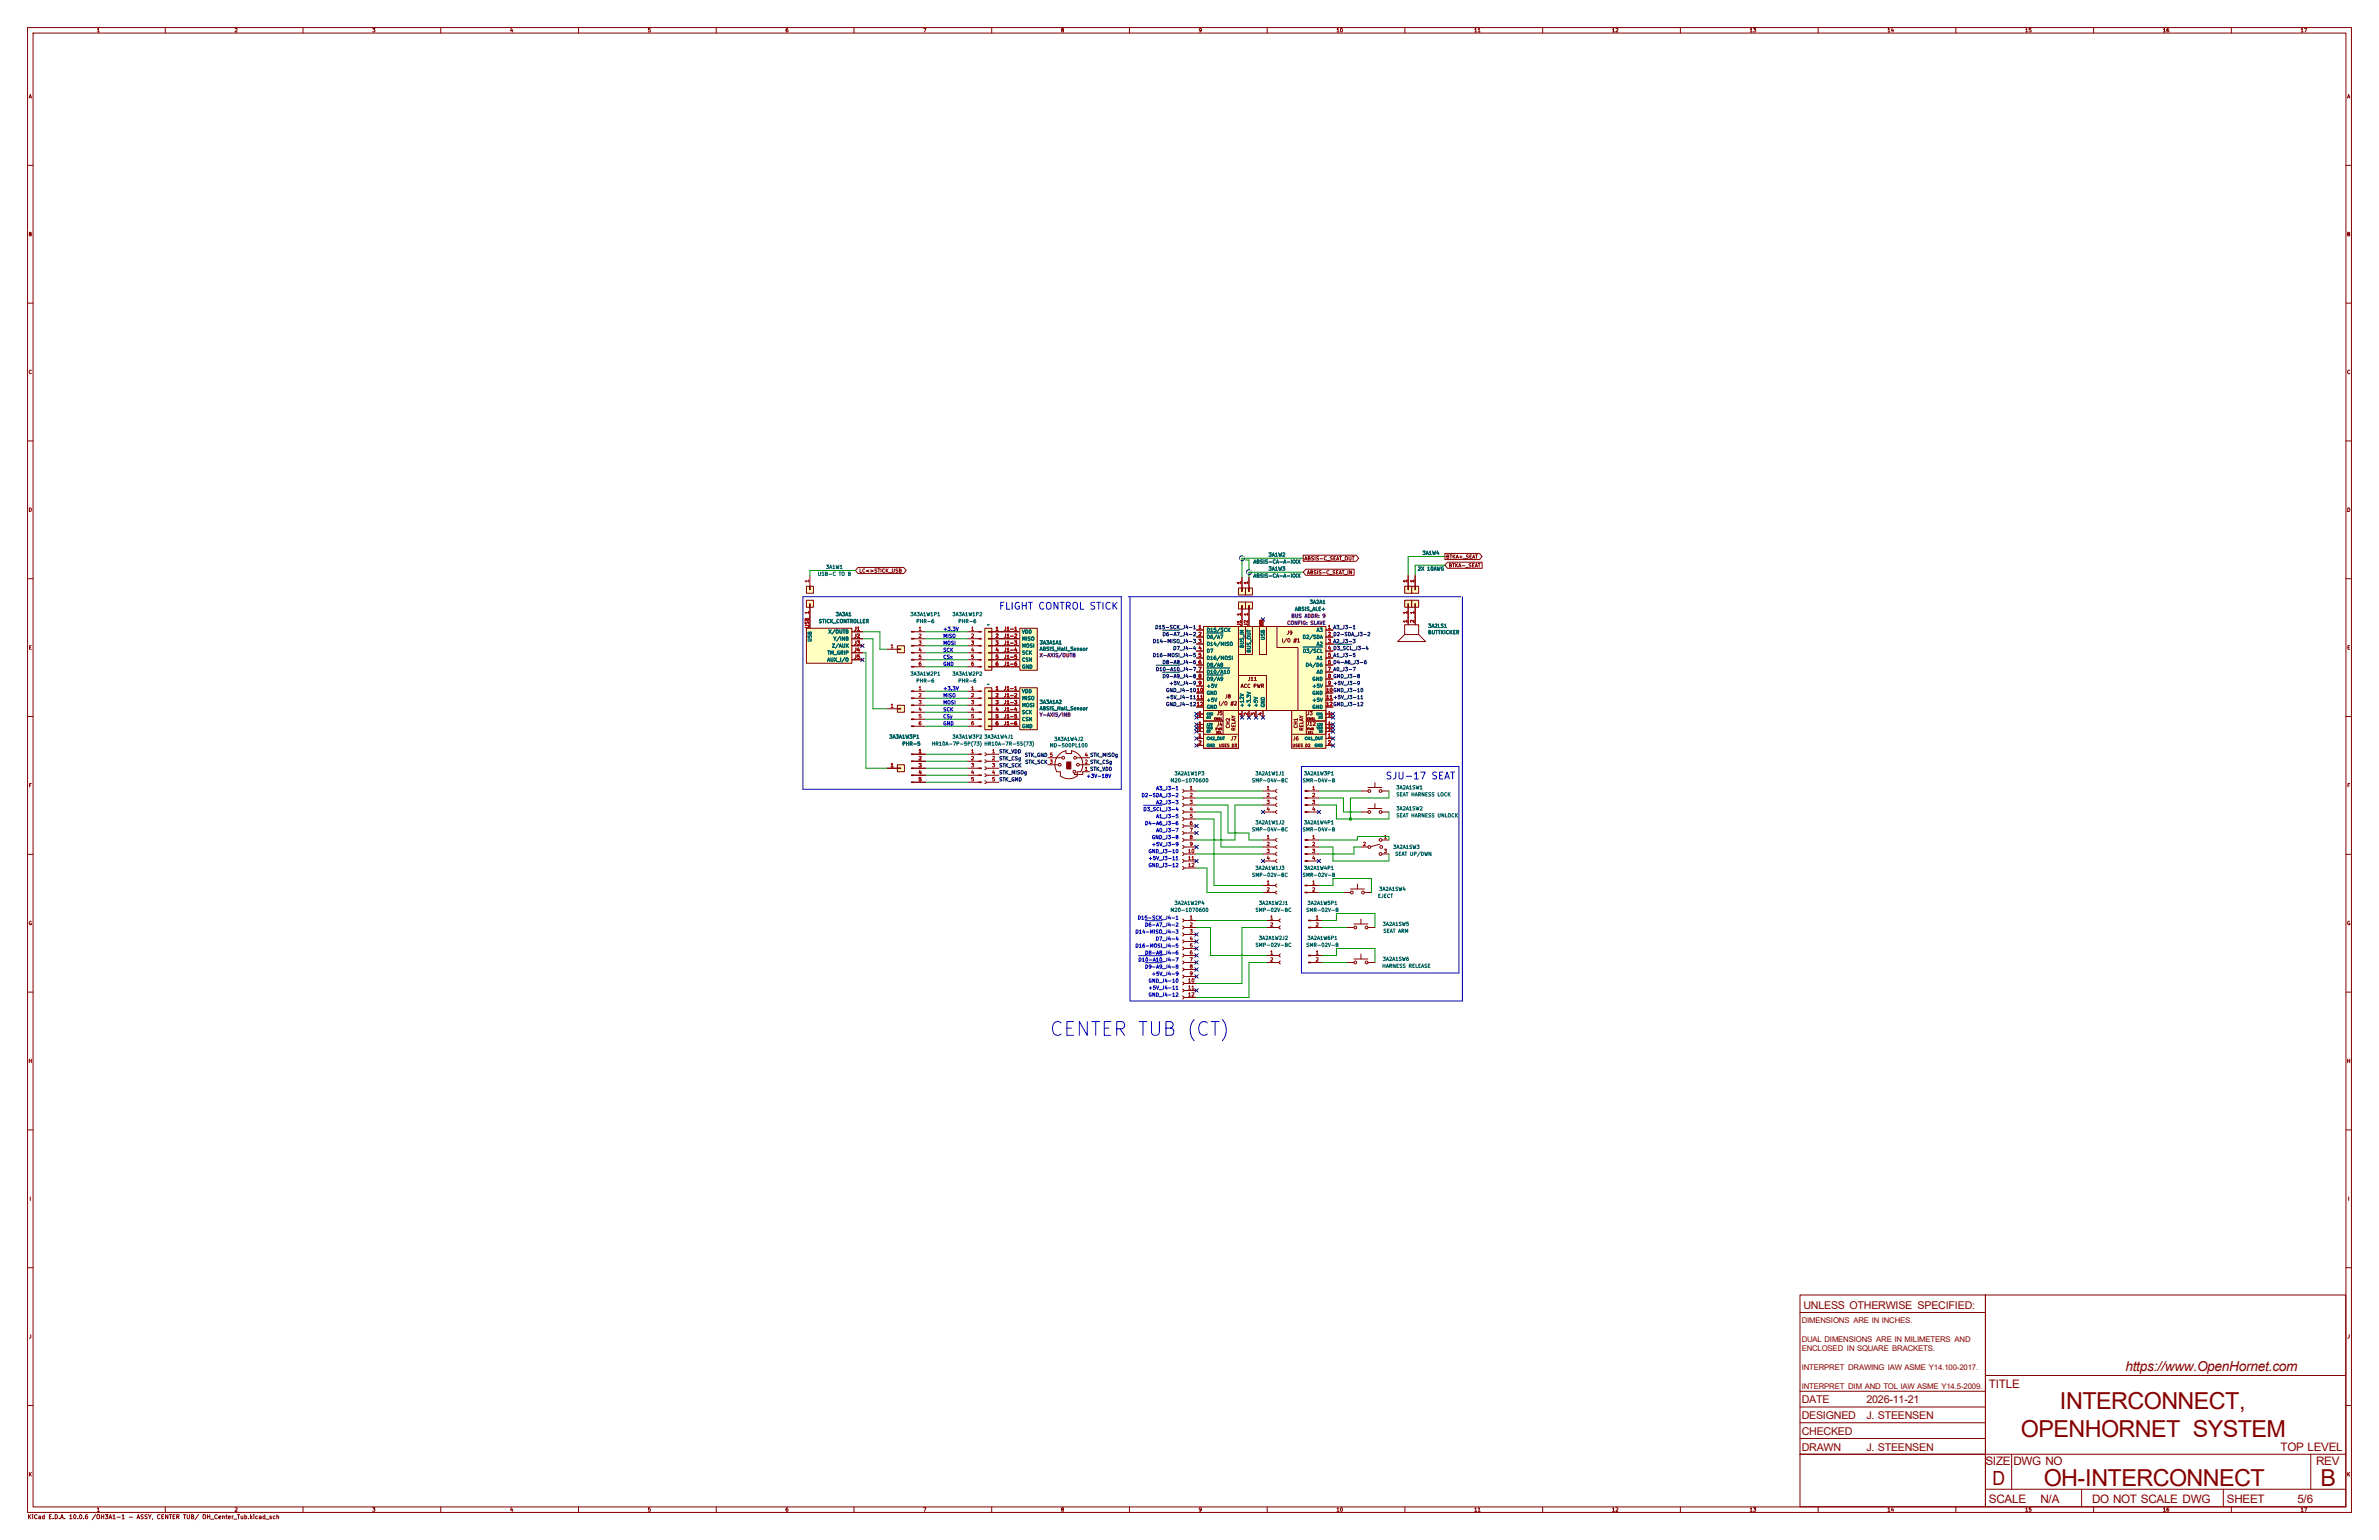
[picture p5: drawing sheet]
<svg xmlns="http://www.w3.org/2000/svg" width="864mm" height="559mm" viewBox="0 0 864 559" stroke-linecap="round" stroke-linejoin="round" font-family="sans-serif">
<defs><g id="words">
<g font-size="8.5" fill="#840000">
<text x="747.7" y="511.3">INTERCONNECT,</text>
<text x="733.6" y="521.5">OPENHORNET SYSTEM</text>
<text x="741.9" y="539.3">OH-INTERCONNECT</text>
<text x="842.3" y="539.3">B</text>
</g>
<text font-size="7.1" fill="#840000" x="723.2" y="539">D</text>
<text font-size="5" fill="#0000c2" x="380.6" y="377.2">CENTER TUB (CT)</text>
<text font-size="5" fill="#840000" x="771.5" y="497.5">https://www.OpenHornet.com</text>
<g font-size="4.2" fill="#840000">
<text x="722" y="503.6">TITLE</text>
<text x="827.8" y="526.5">TOP LEVEL</text>
<text x="720.7" y="531.6">SIZE</text>
<text x="730.9" y="531.6">DWG NO</text>
<text x="840.7" y="531.6">REV</text>
<text x="722" y="545.5">SCALE</text>
<text x="740.7" y="545.5">N/A</text>
<text x="759.5" y="545.5">DO NOT SCALE DWG</text>
<text x="808.4" y="545.5">SHEET</text>
<text x="834" y="545.5">5/6</text>
</g>
<g font-size="3.9" fill="#840000">
<text x="654.7" y="474.9">UNLESS OTHERWISE SPECIFIED:</text>
<text x="654" y="509.2">DATE</text>
<text x="677.5" y="509.2">2026-11-21</text>
<text x="654" y="515">DESIGNED</text>
<text x="677.5" y="515">J. STEENSEN</text>
<text x="654" y="520.7">CHECKED</text>
<text x="654" y="526.4">DRAWN</text>
<text x="677.5" y="526.4">J. STEENSEN</text>
</g>
<g font-size="2.8" fill="#840000">
<text x="654" y="480">DIMENSIONS ARE IN INCHES.</text>
<text x="654" y="486.8">DUAL DIMENSIONS ARE IN MILIMETERS AND</text>
<text x="654" y="490.2">ENCLOSED IN SQUARE BRACKETS.</text>
<text x="654" y="497">INTERPRET DRAWING IAW ASME Y14.100-2017.</text>
<text x="654" y="503.9">INTERPRET DIM AND TOL IAW ASME Y14.5-2009.</text>
</g>
<g font-size="2.5" fill="#0000c2">
<text x="362.4" y="221.8">FLIGHT CONTROL STICK</text>
<text x="502.8" y="283.4">SJU-17 SEAT</text>
</g>
<text font-size="1.5" fill="#840000" x="9.9" y="551.6">KiCad E.D.A. 10.0.6 /OH3A1-1 - ASSY, CENTER TUB/ OH_Center_Tub.kicad_sch</text>
<g font-size="1.3" fill="#840000">
<text x="35" y="12">1</text>
<text x="85" y="12">2</text>
<text x="135" y="12">3</text>
<text x="185" y="12">4</text>
<text x="235" y="12">5</text>
<text x="285" y="12">6</text>
<text x="335" y="12">7</text>
<text x="385" y="12">8</text>
<text x="435" y="12">9</text>
<text x="485" y="12">10</text>
<text x="535" y="12">11</text>
<text x="585" y="12">12</text>
<text x="635" y="12">13</text>
<text x="685" y="12">14</text>
<text x="735" y="12">15</text>
<text x="785" y="12">16</text>
<text x="835" y="12">17</text>
<text x="10.3" y="36">A</text>
<text x="851.9" y="36">A</text>
<text x="10.2" y="86">B</text>
<text x="851.8" y="86">B</text>
<text x="10.2" y="136">C</text>
<text x="851.8" y="136">C</text>
<text x="10.2" y="186">D</text>
<text x="851.8" y="186">D</text>
<text x="473.4" y="203.6">ABSIS-C_SEAT_OUT</text>
<text x="524.8" y="203">BTKA+_SEAT</text>
<text x="311.8" y="208.1">LC&lt;&gt;STICK_USB</text>
<text x="474.3" y="208.7">ABSIS-C_SEAT_IN</text>
<text x="525.8" y="206.2">BTKA-_SEAT</text>
<text x="465.1" y="233.4">I/O #1</text>
<text x="466.9" y="230.6">J9</text>
<text x="10.3" y="236">E</text>
<text x="851.9" y="236">E</text>
<text x="450.2" y="249.9">ACC PWR</text>
<text x="452.8" y="247.3">J11</text>
<text x="442.3" y="256.2">I/O #2</text>
<text x="444.6" y="253.7">J8</text>
<text x="441.5" y="259.8">J5</text>
<text x="441.5" y="263.9">J4</text>
<text x="474.2" y="263.6">J12</text>
<text x="474.3" y="259.8">J3</text>
<text x="446.6" y="268.9">J7</text>
<text x="446.7" y="264.4" transform="rotate(-90 446.7 264.4)">CH2</text>
<text x="448.8" y="265.3" transform="rotate(-90 448.8 265.3)">RELAY</text>
<text x="469.2" y="268.9">J6</text>
<text x="471.4" y="264.4" transform="rotate(-90 471.4 264.4)">CH1</text>
<text x="473.4" y="265.3" transform="rotate(-90 473.4 265.3)">RELAY</text>
<text x="10.3" y="286">F</text>
<text x="851.9" y="286">F</text>
<text x="10.2" y="336">G</text>
<text x="851.8" y="336">G</text>
<text x="10.2" y="386">H</text>
<text x="851.8" y="386">H</text>
<text x="10.6" y="436">I</text>
<text x="852.2" y="436">I</text>
<text x="10.4" y="486">J</text>
<text x="852" y="486">J</text>
<text x="10.2" y="536">K</text>
<text x="851.8" y="536">K</text>
<text x="35" y="548.8">1</text>
<text x="85" y="548.8">2</text>
<text x="135" y="548.8">3</text>
<text x="185" y="548.8">4</text>
<text x="235" y="548.8">5</text>
<text x="285" y="548.8">6</text>
<text x="335" y="548.8">7</text>
<text x="385" y="548.8">8</text>
<text x="435" y="548.8">9</text>
<text x="485" y="548.8">10</text>
<text x="535" y="548.8">11</text>
<text x="585" y="548.8">12</text>
<text x="635" y="548.8">13</text>
<text x="685" y="548.8">14</text>
<text x="735" y="548.8">15</text>
<text x="785" y="548.8">16</text>
<text x="835" y="548.8">17</text>
</g>
<g font-size="1.3" fill="#006464">
<text x="460.3" y="202.3">3A1W2</text>
<text x="516.2" y="201.6">3A1W4</text>
<text x="296.7" y="209.2">USB-C TO B</text>
<text x="299.7" y="206.7">3A1W1</text>
<text x="454.8" y="209.9">ABSIS-CA-A-XXX</text>
<text x="454.8" y="204.8">ABSIS-CA-A-XXX</text>
<text x="460.3" y="207.3">3A1W3</text>
<text x="514.5" y="207.3">2X 10AWG</text>
<text x="469.9" y="221.9">ABSIS_ALE+</text>
<text x="475.3" y="219.4">3A2A1</text>
<text x="297.1" y="226.4">STICK_CONTROLLER</text>
<text x="303.2" y="223.8">3A3A1</text>
<text x="330.3" y="223.8">3A3A1W1P1</text>
<text x="332.5" y="226.4">PHR-6</text>
<text x="345.6" y="223.8">3A3A1W1P2</text>
<text x="347.7" y="226.4">PHR-6</text>
<text x="358.2" y="227.7">~</text>
<text x="295" y="233" transform="rotate(-90 295 233)">USB</text>
<text x="300.6" y="230.2">X/OUTB</text>
<text x="302.4" y="232.7">Y/INB</text>
<text x="370.8" y="232.7">MISO</text>
<text x="370.8" y="230.2">VDD</text>
<text x="437.9" y="229.6">D15/SCK</text>
<text x="437.9" y="232.1">D6/A7</text>
<text x="459.4" y="232.4" transform="rotate(-90 459.4 232.4)">USB</text>
<text x="472.7" y="232.1">D2/SDA</text>
<text x="477.8" y="229.6">A3</text>
<text x="518.3" y="228.1">3A2LS1</text>
<text x="518.3" y="230.4">BUTTKICKER</text>
<text x="300.2" y="237.8">TM_GRIP</text>
<text x="301.8" y="235.3">Z/AUX</text>
<text x="370.8" y="235.3">MOSI</text>
<text x="370.8" y="237.8">SCK</text>
<text x="377.3" y="234.1">3A3A1A1</text>
<text x="377.3" y="236.4">ABSIS_Hall_Sensor</text>
<text x="437.9" y="234.6">D14/MISO</text>
<text x="437.9" y="237.2">D7</text>
<text x="437.9" y="239.7">D16/MOSI</text>
<text x="451.8" y="235.3" transform="rotate(-90 451.8 235.3)">BUS_IN</text>
<text x="454.4" y="237" transform="rotate(-90 454.4 237)">BUS_OUT</text>
<text x="472.8" y="237.2">D3/SCL</text>
<text x="477.8" y="234.6">A2</text>
<text x="477.8" y="239.7">A1</text>
<text x="300.1" y="240.4">AUX_I/O</text>
<text x="330.3" y="245.4">3A3A1W2P1</text>
<text x="345.6" y="245.4">3A3A1W2P2</text>
<text x="370.8" y="240.4">CSN</text>
<text x="370.8" y="242.9">GND</text>
<text x="437.9" y="242.3">D8/A8</text>
<text x="437.9" y="244.8">D10/A10</text>
<text x="473.8" y="242.3">D4/D6</text>
<text x="477.8" y="244.8">A0</text>
<text x="332.5" y="248">PHR-6</text>
<text x="347.7" y="248">PHR-6</text>
<text x="358.2" y="249.2">~</text>
<text x="370.8" y="251.8">VDD</text>
<text x="437.9" y="247.3">D9/A9</text>
<text x="437.9" y="249.9">+5V</text>
<text x="476.2" y="247.3">GND</text>
<text x="476.2" y="249.9">+5V</text>
<text x="370.8" y="254.3">MISO</text>
<text x="370.8" y="256.9">MOSI</text>
<text x="377.3" y="255.7">3A3A1A2</text>
<text x="437.9" y="252.4">GND</text>
<text x="437.9" y="255">+5V</text>
<text x="437.9" y="257.5">GND</text>
<text x="451.8" y="256.8" transform="rotate(-90 451.8 256.8)">+12V</text>
<text x="454.4" y="256.8" transform="rotate(-90 454.4 256.8)">+3.3V</text>
<text x="456.9" y="256.8" transform="rotate(-90 456.9 256.8)">+5V</text>
<text x="459.4" y="256.8" transform="rotate(-90 459.4 256.8)">GND</text>
<text x="476.2" y="252.4">GND</text>
<text x="476.2" y="255">+5V</text>
<text x="476.2" y="257.5">GND</text>
<text x="370.8" y="259.4">SCK</text>
<text x="370.8" y="261.9">CSN</text>
<text x="377.3" y="258">ABSIS_Hall_Sensor</text>
<text x="322.7" y="268.3">3A3A1W3P1</text>
<text x="345.6" y="268.3">3A3A1W3P2</text>
<text x="357.1" y="268.3">3A3A1W4J1</text>
<text x="370.8" y="264.5">GND</text>
<text x="382.5" y="269.1">3A3A1W4J2</text>
<text x="327.4" y="270.8">PHR-5</text>
<text x="338.1" y="270.8">HR10A-7P-5P(73) HR10A-7R-5S(73)</text>
<text x="380.9" y="271.4">MD-500PL100</text>
<text x="426.2" y="281.6">3A2A1W1P3</text>
<text x="455.6" y="281.6">3A2A1W1J1</text>
<text x="473.2" y="281.6">3A2A1W3P1</text>
<text x="424.7" y="284.2">M20-1070600</text>
<text x="454.3" y="284.2">SMP-04V-BC</text>
<text x="472.7" y="284.2">SMR-04V-B</text>
<text x="506.7" y="286.7">3A2A1SW1</text>
<text x="506.7" y="289.3">SEAT HARNESS LOCK</text>
<text x="455.6" y="299.4">3A2A1W1J2</text>
<text x="473.2" y="299.4">3A2A1W4P1</text>
<text x="506.7" y="294.3">3A2A1SW2</text>
<text x="506.7" y="296.9">SEAT HARNESS UNLOCK</text>
<text x="454.3" y="302">SMP-04V-BC</text>
<text x="472.7" y="302">SMR-04V-B</text>
<text x="505.6" y="308.3">3A2A1SW3</text>
<text x="506.3" y="310.8">SEAT UP/DWN</text>
<text x="455.6" y="315.9">3A2A1W1J3</text>
<text x="473.2" y="315.9">3A2A1W4P1</text>
<text x="454.3" y="318.5">SMP-02V-BC</text>
<text x="472.7" y="318.5">SMR-02V-B</text>
<text x="500.5" y="323.5">3A2A1SW4</text>
<text x="426.2" y="328.6">3A2A1W2P4</text>
<text x="456.8" y="328.6">3A2A1W2J1</text>
<text x="474.5" y="328.6">3A2A1W5P1</text>
<text x="500" y="326.1">EJECT</text>
<text x="424.7" y="331.2">M20-1070600</text>
<text x="455.6" y="331.2">SMP-02V-BC</text>
<text x="474" y="331.2">SMR-02V-B</text>
<text x="456.8" y="341.3">3A2A1W2J2</text>
<text x="474.5" y="341.3">3A2A1W6P1</text>
<text x="501.8" y="336.2">3A2A1SW5</text>
<text x="502" y="338.8">SEAT ARM</text>
<text x="455.6" y="343.9">SMP-02V-BC</text>
<text x="474" y="343.9">SMR-02V-B</text>
<text x="501.6" y="351.5">HARNESS RELEASE</text>
<text x="501.8" y="348.9">3A2A1SW6</text>
</g>
<g font-size="1.3" fill="#a90000">
<text x="293.9" y="211.6" transform="rotate(-90 293.9 211.6)">1</text>
<text x="450.8" y="212.2" transform="rotate(-90 450.8 212.2)">1</text>
<text x="453.3" y="212.2" transform="rotate(-90 453.3 212.2)">1</text>
<text x="511.1" y="211.6" transform="rotate(-90 511.1 211.6)">1</text>
<text x="513.6" y="211.6" transform="rotate(-90 513.6 211.6)">1</text>
<text x="293.9" y="223" transform="rotate(-90 293.9 223)">1</text>
<text x="450.8" y="227.3" transform="rotate(-90 450.8 227.3)">J1</text>
<text x="450.8" y="223.6" transform="rotate(-90 450.8 223.6)">1</text>
<text x="453.3" y="227.3" transform="rotate(-90 453.3 227.3)">J2</text>
<text x="453.3" y="223.6" transform="rotate(-90 453.3 223.6)">1</text>
<text x="511.1" y="226.2" transform="rotate(-90 511.1 226.2)">1</text>
<text x="511.1" y="223" transform="rotate(-90 511.1 223)">1</text>
<text x="513.6" y="226.2" transform="rotate(-90 513.6 226.2)">2</text>
<text x="513.6" y="223" transform="rotate(-90 513.6 223)">1</text>
<text x="293.9" y="228.1" transform="rotate(-90 293.9 228.1)">USB</text>
<text x="309.9" y="229.2">J1</text>
<text x="309.9" y="231.7">J2</text>
<text x="333.3" y="229.2">1</text>
<text x="333.3" y="231.7">2</text>
<text x="352.3" y="229.2">1</text>
<text x="352.3" y="231.7">2</text>
<text x="361.2" y="229.2">1</text>
<text x="361.2" y="231.7">2</text>
<text x="364.2" y="231.7">J1-2</text>
<text x="364.2" y="229.2">J1-1</text>
<text x="434.9" y="228.5">1</text>
<text x="434.9" y="231.1">2</text>
<text x="434.9" y="233.6">3</text>
<text x="481.9" y="228.5">1 A3_J3-1</text>
<text x="481.9" y="231.1">2 D2-SDA_J3-2</text>
<text x="481.9" y="233.6">3 A2_J3-3</text>
<text x="481.9" y="228.5">1</text>
<text x="481.9" y="231.1">2</text>
<text x="481.9" y="233.6">3</text>
<text x="309.9" y="234.2">J3</text>
<text x="309.9" y="236.8">J4</text>
<text x="309.9" y="239.3">J5</text>
<text x="323.1" y="235.5">1</text>
<text x="333.3" y="234.2">3</text>
<text x="333.3" y="236.8">4</text>
<text x="333.3" y="239.3">5</text>
<text x="352.3" y="234.2">3</text>
<text x="352.3" y="236.8">4</text>
<text x="352.3" y="239.3">5</text>
<text x="361.2" y="234.2">3</text>
<text x="361.2" y="236.8">4</text>
<text x="361.2" y="239.3">5</text>
<text x="364.2" y="234.2">J1-3</text>
<text x="364.2" y="236.8">J1-4</text>
<text x="364.2" y="239.3">J1-5</text>
<text x="434.9" y="236.1">4</text>
<text x="434.9" y="238.7">5</text>
<text x="481.9" y="236.1">4 D3_SCL_J3-4</text>
<text x="481.9" y="238.7">5 A1_J3-5</text>
<text x="481.9" y="236.1">4</text>
<text x="481.9" y="238.7">5</text>
<text x="333.3" y="241.9">6</text>
<text x="352.3" y="241.9">6</text>
<text x="361.2" y="241.9">6</text>
<text x="364.2" y="241.9">J1-6</text>
<text x="434.9" y="241.2">6</text>
<text x="434.9" y="243.8">7</text>
<text x="481.9" y="241.2">6 D4-A6_J3-6</text>
<text x="481.9" y="243.8">7 A0_J3-7</text>
<text x="481.9" y="241.2">6</text>
<text x="481.9" y="243.8">7</text>
<text x="333.3" y="250.7">1</text>
<text x="352.3" y="250.7">1</text>
<text x="361.2" y="250.7">1</text>
<text x="364.2" y="250.7">J1-1</text>
<text x="434.3" y="251.4">10</text>
<text x="434.9" y="246.3">8</text>
<text x="434.9" y="248.8">9</text>
<text x="481.3" y="251.4">10GND_J3-10</text>
<text x="481.3" y="251.4">10</text>
<text x="481.9" y="246.3">8 GND_J3-8</text>
<text x="481.9" y="248.8">9 +5V_J3-9</text>
<text x="481.9" y="246.3">8</text>
<text x="481.9" y="248.8">9</text>
<text x="323.1" y="257.1">1</text>
<text x="333.3" y="253.3">2</text>
<text x="333.3" y="255.8">3</text>
<text x="352.3" y="253.3">2</text>
<text x="352.3" y="255.8">3</text>
<text x="361.2" y="253.3">2</text>
<text x="361.2" y="255.8">3</text>
<text x="364.2" y="253.3">J1-2</text>
<text x="364.2" y="255.8">J1-3</text>
<text x="434.3" y="253.9">11</text>
<text x="434.3" y="256.5">12</text>
<text x="481.3" y="253.9">11+5V_J3-11</text>
<text x="481.3" y="256.5">12GND_J3-12</text>
<text x="481.3" y="253.9">11</text>
<text x="481.3" y="256.5">12</text>
<text x="333.3" y="258.4">4</text>
<text x="333.3" y="260.9">5</text>
<text x="333.3" y="263.4">6</text>
<text x="352.3" y="258.4">4</text>
<text x="352.3" y="260.9">5</text>
<text x="352.3" y="263.4">6</text>
<text x="361.2" y="258.4">4</text>
<text x="361.2" y="260.9">5</text>
<text x="361.2" y="263.4">6</text>
<text x="364.2" y="258.4">J1-4</text>
<text x="364.2" y="260.9">J1-5</text>
<text x="364.2" y="263.4">J1-6</text>
<text x="453.3" y="259.8" transform="rotate(-90 453.3 259.8)">2</text>
<text x="455.8" y="259.8" transform="rotate(-90 455.8 259.8)">3</text>
<text x="458.4" y="259.8" transform="rotate(-90 458.4 259.8)">4</text>
<text x="434.9" y="267.9">1</text>
<text x="481.9" y="267.9">1</text>
<text x="333.3" y="273.6">1</text>
<text x="352.3" y="273.6">1</text>
<text x="359.9" y="273.6">1</text>
<text x="393.6" y="274.9">4 STK_MISOg</text>
<text x="434.9" y="270.4">2</text>
<text x="481.9" y="270.4">2</text>
<text x="323.1" y="278.7">1</text>
<text x="333.3" y="276.1">2</text>
<text x="333.3" y="278.7">3</text>
<text x="333.3" y="281.2">4</text>
<text x="352.3" y="276.1">2</text>
<text x="352.3" y="278.7">3</text>
<text x="352.3" y="281.2">4</text>
<text x="359.9" y="276.1">2</text>
<text x="359.9" y="278.7">3</text>
<text x="359.9" y="281.2">4</text>
<text x="393.6" y="280">1 STK_VDD</text>
<text x="393.6" y="277.4">2 STK_CSg</text>
<text x="333.3" y="283.8">5</text>
<text x="352.3" y="283.8">5</text>
<text x="359.9" y="283.8">5</text>
<text x="431.7" y="286.9">1</text>
<text x="459.6" y="286.9">1</text>
<text x="476.2" y="286.9">1</text>
<text x="431.7" y="289.5">2</text>
<text x="431.7" y="292">3</text>
<text x="459.6" y="289.5">2</text>
<text x="459.6" y="292">3</text>
<text x="476.2" y="289.5">2</text>
<text x="476.2" y="292">3</text>
<text x="431.7" y="294.6">4</text>
<text x="431.7" y="297.1">5</text>
<text x="431.7" y="299.6">6</text>
<text x="459.6" y="294.6">4</text>
<text x="476.2" y="294.6">4</text>
<text x="431.7" y="302.2">7</text>
<text x="431.7" y="304.7">8</text>
<text x="459.6" y="304.7">1</text>
<text x="476.2" y="304.7">1</text>
<text x="502.2" y="304.7">1</text>
<text x="431.1" y="309.8">10</text>
<text x="431.7" y="307.3">9</text>
<text x="459.6" y="307.3">2</text>
<text x="459.6" y="309.8">3</text>
<text x="476.2" y="307.3">2</text>
<text x="476.2" y="309.8">3</text>
<text x="494.6" y="307.3">2</text>
<text x="502.2" y="309.8">3</text>
<text x="431.1" y="312.3">11</text>
<text x="431.1" y="314.9">12</text>
<text x="459.6" y="312.3">4</text>
<text x="476.2" y="312.3">4</text>
<text x="459.6" y="321.2">1</text>
<text x="459.6" y="323.8">2</text>
<text x="476.2" y="321.2">1</text>
<text x="476.2" y="323.8">2</text>
<text x="431.7" y="333.9">1</text>
<text x="460.9" y="333.9">1</text>
<text x="477.4" y="333.9">1</text>
<text x="431.7" y="336.5">2</text>
<text x="431.7" y="339">3</text>
<text x="431.7" y="341.5">4</text>
<text x="460.9" y="336.5">2</text>
<text x="477.4" y="336.5">2</text>
<text x="431.7" y="344.1">5</text>
<text x="431.7" y="346.6">6</text>
<text x="460.9" y="346.6">1</text>
<text x="477.4" y="346.6">1</text>
<text x="431.7" y="349.2">7</text>
<text x="431.7" y="351.7">8</text>
<text x="460.9" y="349.2">2</text>
<text x="477.4" y="349.2">2</text>
<text x="431.1" y="356.8">10</text>
<text x="431.1" y="359.3">11</text>
<text x="431.7" y="354.2">9</text>
<text x="431.1" y="361.9">12</text>
</g>
<g font-size="1.3" fill="#840084">
<text x="467.1" y="227">CONFIG: SLAVE</text>
<text x="468.6" y="224.5">BUS ADDR: 9</text>
<text x="377.3" y="238.7">X-AXIS/OUTB</text>
<text x="377.3" y="260.3">Y-AXIS/INB</text>
</g>
<g font-size="1.3" fill="#0000c2">
<text x="342.2" y="229.2">+3.3V</text>
<text x="342.2" y="231.7">MISO</text>
<text x="342.2" y="239.4">CSx</text>
<text x="342.2" y="236.8">SCK</text>
<text x="342.2" y="234.3">MOSI</text>
<text x="342.2" y="241.9">GND</text>
<text x="342.2" y="250.8">+3.3V</text>
<text x="342.2" y="253.3">MISO</text>
<text x="342.2" y="255.9">MOSI</text>
<text x="342.2" y="258.4">SCK</text>
<text x="342.2" y="261">CSy</text>
<text x="342.2" y="263.5">GND</text>
<text x="394.3" y="282.5">+3V-18V</text>
<text x="419.5" y="287">A3_J3-1</text>
<text x="414.2" y="289.5">D2-SDA_J3-2</text>
<text x="419.5" y="292.1">A2_J3-3</text>
<text x="414.9" y="294.6">D3_SCL_J3-4</text>
<text x="415.5" y="299.7">D4-A6_J3-6</text>
<text x="419.5" y="297.2">A1_J3-5</text>
<text x="418" y="304.8">GND_J3-8</text>
<text x="419.5" y="302.2">A0_J3-7</text>
<text x="416.8" y="309.9">GND_J3-10</text>
<text x="418" y="307.3">+5V_J3-9</text>
<text x="416.8" y="312.4">+5V_J3-11</text>
<text x="416.8" y="314.9">GND_J3-12</text>
<text x="412.8" y="334">D15-SCK_J4-1</text>
<text x="412" y="339.1">D14-MISO_J4-3</text>
<text x="415.5" y="336.5">D6-A7_J4-2</text>
<text x="419.4" y="341.6">D7_J4-4</text>
<text x="412" y="344.1">D16-MOSI_J4-5</text>
<text x="415.5" y="346.7">D8-A8_J4-6</text>
<text x="413.1" y="349.2">D10-A10_J4-7</text>
<text x="415.5" y="351.8">D9-A9_J4-8</text>
<text x="416.8" y="359.4">+5V_J4-11</text>
<text x="416.8" y="356.8">GND_J4-10</text>
<text x="418" y="354.3">+5V_J4-9</text>
<text x="416.8" y="361.9">GND_J4-12</text>
</g>
<g font-size="1.3" fill="#0f0f0f">
<text x="418.3" y="233.6">D14-MISO_J4-3</text>
<text x="419.2" y="228.6">D15-SCK_J4-1</text>
<text x="421.8" y="231.1">D6-A7_J4-2</text>
<text x="418.3" y="238.7">D16-MOSI_J4-5</text>
<text x="425.7" y="236.2">D7_J4-4</text>
<text x="419.4" y="243.8">D10-A10_J4-7</text>
<text x="421.8" y="241.3">D8-A8_J4-6</text>
<text x="421.8" y="246.3">D9-A9_J4-8</text>
<text x="423.1" y="251.4">GND_J4-1010</text>
<text x="424.3" y="248.9">+5V_J4-9</text>
<text x="423.1" y="256.5">GND_J4-1212</text>
<text x="423.1" y="254">+5V_J4-1111</text>
<text x="362.6" y="273.6">STK_VDD</text>
<text x="371.9" y="274.9">STK_GND 5</text>
<text x="362.6" y="278.7">STK_SCK</text>
<text x="362.6" y="276.2">STK_CSg</text>
<text x="362.6" y="281.3">STK_MISOg</text>
<text x="372" y="277.5">STK_SCK 3</text>
<text x="362.6" y="283.8">STK_GND</text>
</g>
<g font-size="1" fill="#006464">
<text x="437.9" y="268.7">CH2_OUT</text>
<text x="473.5" y="268.7">CH1_OUT</text>
<text x="437.9" y="271.3">GND</text>
<text x="477.1" y="271.3">GND</text>
</g>
<g font-size="1" fill="#840000">
<text x="442.4" y="271.3">USES D3</text>
<text x="469.1" y="271.3">USES D2</text>
</g>
<text font-size=".8" fill="#a90000" x="458.3" y="227.3" transform="rotate(-90 458.3 227.3)">USB</text>
<g font-size=".8" fill="#006464">
<text x="437.9" y="259.7">CH2</text>
<text x="437.9" y="263.5">12V</text>
<text x="437.9" y="261">D3</text>
<text x="477.7" y="259.7">CH1</text>
<text x="477.9" y="263.5">12V</text>
<text x="478.6" y="261">D2</text>
<text x="437.9" y="264.8">VDD</text>
<text x="437.9" y="266">5V</text>
<text x="477.8" y="264.8">VDD</text>
<text x="478.7" y="266">5V</text>
</g>
<g font-size=".8" fill="#840000">
<text x="440.6" y="261.5">ENBL</text>
<text x="474.4" y="261.5">ENBL</text>
<text x="441.1" y="265.1">PWR</text>
<text x="441.3" y="266.4">SEL</text>
<text x="474.4" y="265.1">PWR</text>
<text x="474.6" y="266.4">SEL</text>
</g>
<g font-size=".6" fill="#a90000">
<text x="435.3" y="258.9">1</text>
<text x="435.3" y="262.7">1</text>
<text x="435.3" y="260.1">2</text>
<text x="435.3" y="264">2</text>
<text x="450.6" y="259.4" transform="rotate(-90 450.6 259.4)">1</text>
<text x="482.3" y="258.9">1</text>
<text x="482.3" y="262.7">1</text>
<text x="482.3" y="260.1">2</text>
<text x="482.3" y="264">2</text>
<text x="435.3" y="265.2">3</text>
<text x="482.3" y="265.2">3</text>
</g>
</g></defs>
<g fill="none" stroke="#840000" stroke-width=".36">
<path d="M10 10h843.6v538.8h-843.6zM12 12h839.6v534.8h-839.6zM60 10v2M110 10v2M160 10v2M210 10v2M260 10v2M310 10v2M360 10v2M410 10v2M460 10v2M510 10v2"/>
<path d="M560 10v2M610 10v2M660 10v2M710 10v2M760 10v2M810 10v2M10 60h2M851.6 60h2M10 110h2M851.6 110h2M10 160h2M851.6 160h2"/>
<path d="M10 210h2M851.6 210h2M10 260h2M851.6 260h2M10 310h2M851.6 310h2M458.5 321.3h4.5M458.5 323.9h4.5M463.5 320.8l-.5 .5 .5 .5M463.5 323.3l-.5 .6 .5 .5M488.9 336.6h2.6M491.5 335.3h5.1"/>
<path d="M494 333.5v1.8M496.6 336.6h2.5M10 360h2M459.7 346.7h4.6M459.7 349.3h4.6M464.8 346.2l-.5 .5 .5 .5M464.8 348.7l-.5 .6 .5 .5M851.6 360h2M10 410h2M851.6 410h2M10 460h2M653.4 469.9h67.3v57.8h-67.3z"/>
<path d="M653.4 476.3h67.3M720.7 469.9h130.8v76.8h-130.8zM851.6 460h2M720.7 499.1h130.8M10 510h2M653.4 510.5h67.3M653.4 516.3h67.3M653.4 504.8h67.3M851.6 510h2M653.4 527.7h67.3v19h-67.3zM653.4 522h67.3M720.7 527.7h130.8"/>
<path d="M730.2 527.7v12.7M838.8 527.7v12.7M60 546.8v2M110 546.8v2M160 546.8v2M210 546.8v2M260 546.8v2M310 546.8v2M360 546.8v2M410 546.8v2M460 546.8v2M510 546.8v2"/>
<path d="M560 546.8v2M610 546.8v2M660 546.8v2M710 546.8v2M720.7 540.4h130.8M755.6 540.4v6.3M760 546.8v2M807.1 540.4v6.3M810 546.8v2"/>
<circle cx="492" cy="336.6" r=".51"/>
<circle cx="496.1" cy="336.6" r=".51"/>
</g>
<path d="M452.1 218.4h2.6v2.6h-2.6z" fill="#ffffc2"/>
<g fill="none" stroke="#840000" stroke-width=".36">
<path d="M452.1 218.4h2.6v2.6h-2.6zM453.3 219.7h.2v1.3h-.2zM453.4 221v3.8M331.7 250.8h4.2M331.7 253.4h4.2M331.7 255.9h4.2M331.7 258.4h4.2M331.7 261h4.2M331.7 263.5h4.2M429.3 286.5l.5 .5-.5 .5M429.3 289.1l.5 .5-.5 .5M429.3 291.6l.5 .5-.5 .5"/>
<path d="M429.3 294.1l.5 .5-.5 .5M429.3 296.7l.5 .5-.5 .5M429.3 299.2l.5 .5-.5 .5M429.8 287h4.5M429.8 289.6h4.5M429.8 292.1h4.5M429.8 294.6h4.5M429.8 297.2h4.5M429.8 299.7h4.5M494 287h2.6M496.6 285.8h5M499.1 284v1.8"/>
<path d="M501.6 287h2.6M429.3 301.8l.5 .5-.5 .5M429.3 304.3l.5 .5-.5 .5M429.3 306.8l.5 .5-.5 .5M429.3 309.4l.5 .5-.5 .5M429.3 311.9l.5 .5-.5 .5M429.3 314.5l.5 .5-.5 .5M429.8 302.3h4.5M429.8 304.8h4.5M429.8 307.3h4.5M429.8 309.9h4.5M429.8 312.4h4.5"/>
<path d="M429.8 315h4.5M494 307.3h2.6M500.9 306.3l-3.3 .9M501.6 304.8h2.6M501.6 309.9h2.6M487.7 323.9h2.5M490.2 322.6h5.1M492.8 320.8v1.8M495.3 323.9h2.5"/>
<circle cx="497.1" cy="287" r=".51"/>
<circle cx="501.1" cy="287" r=".51"/>
<circle cx="497.1" cy="307.3" r=".51"/>
<circle cx="501.1" cy="304.8" r=".51"/>
<circle cx="501.1" cy="309.9" r=".51"/>
<circle cx="501.4" cy="307.3" r=".51"/>
<circle cx="490.7" cy="323.9" r=".51"/>
<circle cx="494.8" cy="323.9" r=".51"/>
</g>
<g fill="#840000" stroke="#840000" stroke-width=".36">
<path d="M330.8 250.7h.9v.3h-.9z"/>
<path d="M330.8 253.2h.9v.3h-.9z"/>
<path d="M330.8 255.8h.9v.2h-.9z"/>
<path d="M330.8 258.3h.9v.3h-.9z"/>
<path d="M330.8 260.9h.9v.2h-.9z"/>
<path d="M330.8 263.4h.9v.3h-.9z"/>
</g>
<g fill="#ffffc2">
<path d="M436.9 227.3h44.4v30.5h-44.4z"/>
<path d="M436.9 257.8h12.7v13.7h-12.7z"/>
<path d="M468.9 257.8h12.4v13.7h-12.4z"/>
</g>
<g fill="none" stroke="#840000" stroke-width=".36">
<path d="M434.3 228.6h2.6M434.3 231.1h2.6M434.3 233.7h2.6M434.3 236.2h2.6M434.3 238.8h2.6M436.9 227.3h12.7v30.5h-12.7zM436.9 227.3h44.4v30.5h-44.4zM449.6 227.3h2.5v10.2h-2.5zM450.8 224.8v2.5M452.1 227.3h2.6v10.2h-2.6zM453.4 224.8v2.5M457.2 227.3h2.5v10.2h-2.5z"/>
<path d="M458.5 224.8v2.5M463.5 227.3v7.7h7.7v22.8M481.3 228.6h2.6M481.3 231.1h2.6M481.3 233.7h2.6M481.3 236.2h2.6M481.3 238.8h2.6M434.3 241.3h2.6M434.3 243.8h2.6M434.3 246.4h2.6M434.3 248.9h2.6M434.3 251.5h2.6"/>
<path d="M434.3 254h2.6M434.3 256.5h2.6M434.3 259.1h2.6M436.9 257.8h12.7v13.7h-12.7zM436.9 257.8h7.1v3.8h-7.1zM449.6 245.1h10.1v12.7h-10.1zM450.8 257.8v2.6M453.4 257.8v2.6M455.9 257.8v2.6M458.5 257.8v2.6M468.9 257.8h12.4v13.7h-12.4zM474.2 257.8h7.1v3.8h-7.1z"/>
<path d="M481.3 241.3h2.6M481.3 243.8h2.6M481.3 246.4h2.6M481.3 248.9h2.6M481.3 251.5h2.6M481.3 254h2.6M481.3 256.5h2.6M481.3 259.1h2.6M434.3 262.9h2.6M434.3 268h2.6M434.3 260.4h2.6M434.3 264.2h2.6"/>
<path d="M434.3 270.5h2.6M434.3 265.4h2.6M436.9 261.6h7.1v4.8h-7.1zM444 266.4h5.3M449.6 266.2v5.3h-12.7M468.9 266.4h5.3M474.2 261.6h7.1v4.8h-7.1zM481.3 262.9h2.6M481.3 268h2.6M481.3 260.4h2.6M481.3 264.2h2.6M481.3 270.5h2.6"/>
<path d="M481.3 265.4h2.6"/>
</g>
<path d="M438.1 229.7h5.9M473 234.8h7.1M438.1 242.4h8.3M438.1 244.9h5.9" fill="none" stroke="#006464" stroke-width=".36"/>
<path d="M449.6 218.4h2.5v2.6h-2.5z" fill="#ffffc2"/>
<path d="M449.6 218.4h2.5v2.6h-2.5zM450.7 219.7h.3v1.3h-.3zM450.8 221v3.8M474.6 287h4.2M474.6 289.6h4.2M474.6 292.1h4.2M474.6 294.6h4.2" fill="none" stroke="#840000" stroke-width=".36"/>
<g fill="#840000" stroke="#840000" stroke-width=".36">
<path d="M473.7 286.9h.9v.2h-.9z"/>
<path d="M473.7 289.4h.9v.3h-.9z"/>
<path d="M473.7 292h.9v.2h-.9z"/>
<path d="M473.7 294.5h.9v.3h-.9z"/>
</g>
<path d="M292.7 217.8h2.6v2.5h-2.6z" fill="#ffffc2"/>
<g fill="none" stroke="#840000" stroke-width=".36">
<path d="M292.7 217.8h2.6v2.5h-2.6zM293.9 219.1h.2v1.2h-.2zM294 220.3v3.9M331.7 273.7h4.2M331.7 276.2h4.2M331.7 278.8h4.2M331.7 281.3h4.2M331.7 283.8h4.2M458.5 287h4.5M458.5 289.6h4.5M458.5 292.1h4.5M458.5 294.6h4.5"/>
<path d="M463.5 286.5l-.5 .5 .5 .5M463.5 289.1l-.5 .5 .5 .5M463.5 291.6l-.5 .5 .5 .5M463.5 294.1l-.5 .5 .5 .5"/>
</g>
<g fill="#840000" stroke="#840000" stroke-width=".36">
<path d="M330.8 273.6h.9v.2h-.9z"/>
<path d="M330.8 276.1h.9v.3h-.9z"/>
<path d="M330.8 278.6h.9v.3h-.9z"/>
<path d="M330.8 281.2h.9v.2h-.9z"/>
<path d="M330.8 283.7h.9v.3h-.9z"/>
</g>
<path d="M452.1 213.4h2.6v2.5h-2.6z" fill="#ffffc2"/>
<path d="M452.1 213.4h2.6v2.5h-2.6zM453.3 213.4h.2v1.2h-.2zM453.4 209.6v3.8" fill="none" stroke="#840000" stroke-width=".36"/>
<path d="M325.8 234.3h2.5v2.6h-2.5z" fill="#ffffc2"/>
<path d="M321.9 235.6h3.9M325.8 234.3h2.5v2.6h-2.5zM325.8 235.5h1.2v.2h-1.2z" fill="none" stroke="#840000" stroke-width=".36"/>
<path d="M292.7 228h16.5v12.7h-16.5z" fill="#ffffc2"/>
<path d="M292.7 228h16.5v12.7h-16.5zM294 224.2v3.8M309.2 229.2h3.9M309.2 231.8h3.9M309.2 234.3h3.9M309.2 236.9h3.9M309.2 239.4h3.9M509.9 226.7h5.1v3.6h-5.1zM509.9 230.3l-2.5 2.5h10.1l-2.5-2.5M511.2 224.2v2.5M513.7 224.2v2.5" fill="none" stroke="#840000" stroke-width=".36"/>
<path d="M509.9 217.8h2.5v2.5h-2.5z" fill="#ffffc2"/>
<path d="M509.9 217.8h2.5v2.5h-2.5zM511 219.1h.3v1.2h-.3zM511.2 220.3v3.9" fill="none" stroke="#840000" stroke-width=".36"/>
<path d="M512.4 217.8h2.6v2.5h-2.6z" fill="#ffffc2"/>
<path d="M512.4 217.8h2.6v2.5h-2.6zM513.6 219.1h.2v1.2h-.2zM513.7 220.3v3.9" fill="none" stroke="#840000" stroke-width=".36"/>
<path d="M512.4 212.7h2.6v2.6h-2.6z" fill="#ffffc2"/>
<path d="M512.4 212.7h2.6v2.6h-2.6zM513.6 212.7h.2v1.3h-.2zM513.7 208.9v3.8M331.7 229.2h4.2M331.7 231.8h4.2M331.7 234.3h4.2M331.7 236.9h4.2M331.7 239.4h4.2M331.7 241.9h4.2" fill="none" stroke="#840000" stroke-width=".36"/>
<g fill="#840000" stroke="#840000" stroke-width=".36">
<path d="M330.8 229.1h.9v.3h-.9z"/>
<path d="M330.8 231.6h.9v.3h-.9z"/>
<path d="M330.8 234.2h.9v.2h-.9z"/>
<path d="M330.8 236.7h.9v.3h-.9z"/>
<path d="M330.8 239.3h.9v.2h-.9z"/>
<path d="M330.8 241.8h.9v.3h-.9z"/>
</g>
<path d="M449.6 213.4h2.5v2.5h-2.5z" fill="#ffffc2"/>
<path d="M449.6 213.4h2.5v2.5h-2.5zM450.7 213.4h.3v1.2h-.3zM450.8 209.6v3.8" fill="none" stroke="#840000" stroke-width=".36"/>
<path d="M509.9 212.7h2.5v2.6h-2.5z" fill="#ffffc2"/>
<g fill="none" stroke="#840000" stroke-width=".36">
<path d="M509.9 212.7h2.5v2.6h-2.5zM511 212.7h.3v1.3h-.3zM511.2 208.9v3.8M351.2 229.2h4.2M351.2 231.8h4.2M351.2 234.3h4.2M351.2 236.9h4.2M351.2 239.4h4.2M351.2 241.9h4.2M380.4 277.5h3.8M380.4 275h5M384.3 273.9l1-.8 1.7-.7v1h2v-1a5 5 0 0 1 3.3 7.6h-1.3v1.6a5.1 5.1 0 0 1-6.1 0v-1.6h-1.2a5.1 5.1 0 0 1 .6-6.1z"/>
<path d="M390.8 275h4.8M391.8 277.5h3.8M395.6 280h-2.5v1.1h-3.1v-.6M494 294.6h2.6M496.6 293.4h5M499.1 291.6v1.8M501.6 294.6h2.6"/>
<circle cx="384.7" cy="277.5" r=".51"/>
<circle cx="386" cy="275" r=".51"/>
<circle cx="390.3" cy="275" r=".51"/>
<circle cx="391.3" cy="277.5" r=".51"/>
<circle cx="390" cy="280" r=".51"/>
<circle cx="497.1" cy="294.6" r=".51"/>
<circle cx="501.1" cy="294.6" r=".51"/>
</g>
<g fill="#840000" stroke="#840000" stroke-width=".36">
<path d="M387.2 276.5h1.5v2.5h-1.5z"/>
<path d="M355.4 229.1h.8v.3h-.8z"/>
<path d="M355.4 231.6h.8v.3h-.8z"/>
<path d="M355.4 234.2h.8v.2h-.8z"/>
<path d="M355.4 236.7h.8v.3h-.8z"/>
<path d="M355.4 239.3h.8v.2h-.8z"/>
<path d="M355.4 241.8h.8v.3h-.8z"/>
</g>
<path d="M357.5 228h2.5v15.2h-2.5z" fill="#ffffc2"/>
<g fill="none" stroke="#840000" stroke-width=".36">
<path d="M357.5 228h2.5v15.2h-2.5zM358.8 229.1h1.2v.3h-1.2zM358.8 231.6h1.2v.3h-1.2zM358.8 234.2h1.2v.2h-1.2zM358.8 236.7h1.2v.3h-1.2zM358.8 239.3h1.2v.2h-1.2zM360 229.2h3.9M360 231.8h3.9M360 234.3h3.9M360 236.9h3.9M360 239.4h3.9M358.8 241.8h1.2v.3h-1.2z"/>
<path d="M360 241.9h3.9"/>
</g>
<path d="M370.2 228h6.4v15.2h-6.4z" fill="#ffffc2"/>
<path d="M363.9 231.8h5.9M363.9 234.3h5.9M363.9 236.9h5.9M363.9 239.4h5.9M363.9 229.2h5.9M370.2 228h6.4v15.2h-6.4zM363.9 241.9h5.9M475.8 334h4.3M475.8 336.6h4.3" fill="none" stroke="#840000" stroke-width=".36"/>
<g fill="#840000" stroke="#840000" stroke-width=".36">
<path d="M475 333.9h.8v.2h-.8z"/>
<path d="M475 336.4h.8v.3h-.8z"/>
</g>
<path d="M370.2 249.6h6.4v15.2h-6.4z" fill="#ffffc2"/>
<g fill="none" stroke="#840000" stroke-width=".36">
<path d="M363.9 253.4h5.9M363.9 255.9h5.9M363.9 258.4h5.9M363.9 250.8h5.9M370.2 249.6h6.4v15.2h-6.4zM357.5 273.2l.5 .5-.5 .5M357.5 275.7l.5 .5-.5 .5M357.5 278.2l.5 .6-.5 .5M358 273.7h4.6M358 276.2h4.6M358 278.8h4.6M363.9 261h5.9"/>
<path d="M363.9 263.5h5.9M357.5 280.8l.5 .5-.5 .5M357.5 283.3l.5 .5-.5 .6M358 281.3h4.6M358 283.8h4.6M458.5 304.8h4.5M458.5 307.3h4.5M458.5 309.9h4.5M458.5 312.4h4.5M463.5 304.3l-.5 .5 .5 .5M463.5 306.8l-.5 .5 .5 .5M463.5 309.4l-.5 .5 .5 .5"/>
<path d="M463.5 311.9l-.5 .5 .5 .5M474.6 304.8h4.2M474.6 307.3h4.2M474.6 309.9h4.2M474.6 312.4h4.2M429.3 333.5l.5 .5-.5 .5M429.3 336l.5 .6-.5 .5M429.3 338.6l.5 .5-.5 .5M429.8 334h4.5M429.8 336.6h4.5M429.8 339.1h4.5M459.7 334h4.6"/>
<path d="M459.7 336.6h4.6M464.8 333.5l-.5 .5 .5 .5M464.8 336l-.5 .6 .5 .5M474.6 321.3h4.2M474.6 323.9h4.2M429.3 341.1l.5 .5-.5 .5M429.3 343.7l.5 .5-.5 .5M429.3 346.2l.5 .5-.5 .5M429.3 348.7l.5 .6-.5 .5M429.3 351.3l.5 .5-.5 .5M429.3 353.8l.5 .5-.5 .5M429.3 356.4l.5 .5-.5 .5"/>
<path d="M429.3 358.9l.5 .5-.5 .5M429.8 341.6h4.5M429.8 344.2h4.5M429.8 346.7h4.5M429.8 349.3h4.5M429.8 351.8h4.5M429.8 354.3h4.5M429.8 356.9h4.5M429.8 359.4h4.5M475.8 346.7h4.3M475.8 349.3h4.3M488.9 349.3h2.6"/>
<path d="M491.5 348h5.1M494 346.2v1.8M496.6 349.3h2.5M429.3 361.4l.5 .6-.5 .5M429.8 362h4.5"/>
<circle cx="492" cy="349.3" r=".51"/>
<circle cx="496.1" cy="349.3" r=".51"/>
</g>
<g fill="#840000" stroke="#840000" stroke-width=".36">
<path d="M475 346.6h.8v.2h-.8z"/>
<path d="M475 349.1h.8v.3h-.8z"/>
<path d="M473.7 304.7h.9v.2h-.9z"/>
<path d="M473.7 307.2h.9v.3h-.9z"/>
<path d="M473.7 309.8h.9v.2h-.9z"/>
<path d="M473.7 312.3h.9v.2h-.9z"/>
<path d="M473.7 321.2h.9v.2h-.9z"/>
<path d="M473.7 323.7h.9v.3h-.9z"/>
</g>
<path d="M357.5 249.6h2.5v15.2h-2.5z" fill="#ffffc2"/>
<g fill="none" stroke="#840000" stroke-width=".36">
<path d="M351.2 250.8h4.2M351.2 253.4h4.2M351.2 255.9h4.2M351.2 258.4h4.2M357.5 249.6h2.5v15.2h-2.5zM358.8 250.7h1.2v.3h-1.2zM358.8 253.2h1.2v.3h-1.2zM358.8 255.8h1.2v.2h-1.2zM358.8 258.3h1.2v.3h-1.2zM360 250.8h3.9M360 253.4h3.9M360 255.9h3.9"/>
<path d="M360 258.4h3.9M351.2 261h4.2M351.2 263.5h4.2M358.8 260.9h1.2v.2h-1.2zM358.8 263.4h1.2v.3h-1.2zM360 261h3.9M360 263.5h3.9"/>
</g>
<g fill="#840000" stroke="#840000" stroke-width=".36">
<path d="M355.4 250.7h.8v.3h-.8z"/>
<path d="M355.4 253.2h.8v.3h-.8z"/>
<path d="M355.4 255.8h.8v.2h-.8z"/>
<path d="M355.4 258.3h.8v.3h-.8z"/>
<path d="M355.4 260.9h.8v.2h-.8z"/>
<path d="M355.4 263.4h.8v.3h-.8z"/>
</g>
<path d="M292.7 212.7h2.6v2.6h-2.6z" fill="#ffffc2"/>
<path d="M292.7 212.7h2.6v2.6h-2.6zM293.9 212.7h.2v1.3h-.2zM294 208.9v3.8M351.2 273.7h4.2M351.2 276.2h4.2M351.2 278.8h4.2M351.2 281.3h4.2M351.2 283.8h4.2" fill="none" stroke="#840000" stroke-width=".36"/>
<g fill="#840000" stroke="#840000" stroke-width=".36">
<path d="M355.4 273.6h.8v.2h-.8z"/>
<path d="M355.4 276.1h.8v.3h-.8z"/>
<path d="M355.4 278.6h.8v.3h-.8z"/>
<path d="M355.4 281.2h.8v.2h-.8z"/>
<path d="M355.4 283.7h.8v.3h-.8z"/>
</g>
<path d="M325.8 277.5h2.5v2.5h-2.5z" fill="#ffffc2"/>
<path d="M321.9 278.8h3.9M325.8 277.5h2.5v2.5h-2.5zM325.8 278.6h1.2v.3h-1.2z" fill="none" stroke="#840000" stroke-width=".36"/>
<path d="M325.8 255.9h2.5v2.5h-2.5z" fill="#ffffc2"/>
<g fill="none" stroke="#840000" stroke-width=".36">
<path d="M311.5 205.9h16.5l1 1.1-1 1.1h-16.5l-1-1.1zM450.8 209.6v3.8M453.4 209.6v3.8M473.1 201.5h19.2l.9 1.1-.9 1.1h-19.2zM474 206.5h17.6v2.3h-17.6l-.9-1.2zM511.2 208.9v3.8M513.7 208.9v3.8M524.5 200.8h12.6l.9 1.1-.9 1.1h-12.6zM525.5 204h12.5v2.2h-12.5l-1-1.1zM294 220.3v7.7M309.2 231.8h3.9M309.2 234.3h3.9"/>
<path d="M309.2 236.9h3.9M309.2 239.4h3.9M309.2 229.2h3.9M360 231.8h9.8M360 234.3h9.8M360 236.9h9.8M360 239.4h9.8M360 229.2h9.8M434.3 228.6h2.6M434.3 231.1h2.6M434.3 233.7h2.6M434.3 236.2h2.6"/>
<path d="M434.3 238.8h2.6M450.8 221v6.3M453.4 221v6.3M458.5 224.8v2.5M481.3 228.6h2.6M481.3 231.1h2.6M481.3 233.7h2.6M481.3 236.2h2.6M481.3 238.8h2.6M511.2 220.3v6.4M513.7 220.3v6.4M321.9 257.2h3.9"/>
<path d="M325.8 255.9h2.5v2.5h-2.5zM325.8 257h1.2v.3h-1.2zM360 241.9h9.8M360 253.4h9.8M360 255.9h9.8M360 258.4h9.8M360 250.8h9.8M434.3 241.3h2.6M434.3 243.8h2.6M434.3 246.4h2.6M434.3 248.9h2.6M434.3 251.5h2.6"/>
<path d="M434.3 254h2.6M434.3 256.5h2.6M434.3 259.1h2.6M450.8 257.8v2.6M453.4 257.8v2.6M455.9 257.8v2.6M458.5 257.8v2.6M481.3 241.3h2.6M481.3 243.8h2.6M481.3 246.4h2.6M481.3 248.9h2.6M481.3 251.5h2.6"/>
<path d="M481.3 254h2.6M481.3 256.5h2.6M481.3 259.1h2.6M321.9 278.8h3.9M332.1 278.8h3.8M332.1 273.7h3.8M332.1 276.2h3.8M360 261h9.8M360 263.5h9.8M434.3 262.9h2.6M434.3 268h2.6M434.3 260.4h2.6"/>
<path d="M434.3 264.2h2.6M434.3 270.5h2.6M434.3 265.4h2.6M481.3 262.9h2.6M481.3 268h2.6M481.3 260.4h2.6M481.3 264.2h2.6M481.3 270.5h2.6M481.3 265.4h2.6M332.1 281.3h3.8M332.1 283.8h3.8"/>
</g>
<path d="M422.1 228.7h6.1M484.1 233.8h6.7M419.7 241.4h8.5M422.1 243.9h6.1" fill="none" stroke="#0f0f0f" stroke-width=".36"/>
<path d="M291.5 216.5h115.5v69.9h-115.5zM409.6 216.5h120.6M410.2 216.5v146.7h120.7v-146.7M472.4 278.1h57.2v75h-57.2zM415.1 292.2h6.7M415.7 334.1h6.1M413.3 346.8h8.5M415.7 349.3h6.1" fill="none" stroke="#0000c2" stroke-width=".36"/>
<g fill="none" stroke="#009600" stroke-width=".36">
<path d="M310.5 207h-16.5v1.9M452.1 203.2h1.3v3.3M453.4 206.5h.1M473.1 207.6h-19.7v2M473.1 202.6h-22.3v7M524.5 201.9h-13.3v7M524.5 205.1h-10.8v3.8M313.1 231.8h3.8v25.4h5M313.1 236.9h1.2v41.9h7.6M313.1 229.2h6.3v6.4h2.5M335.9 231.8h15.3M335.9 239.4h15.3"/>
<path d="M335.9 236.9h15.3M335.9 234.3h15.3M335.9 229.2h15.3M335.9 250.8h15.3M335.9 253.4h15.3M335.9 241.9h15.3M335.9 255.9h15.3M335.9 258.4h15.3M335.9 278.8h15.3M335.9 276.2h15.3M335.9 273.7h15.3M335.9 261h15.3"/>
<path d="M335.9 263.5h15.3M335.9 281.3h15.3M335.9 283.8h15.3M434.3 292.1h11.5v10.2h2.3l.2-.3 .3 .3M434.3 289.6h24.2M434.3 297.2h6.4v24.1h17.8M434.3 294.6h8.9v12.7h15.3M434.3 287h24.2M458.5 292.1h-10.2v12.7h-4.8M478.8 289.6h8.9v5h2.3l.2-.2 .3 .2M478.8 292.1h6.3v5.1h19.1v-2.6M478.8 287h15.2"/>
<path d="M490.5 294.6h.1M490.5 294.6h3.5M504.2 287v2.6h-14v7.6M434.3 304.8h6.1l.3-.3 .2 .3M434.3 315h3.8v8.9h20.4M434.3 309.9h6.1M440.4 309.9h.1M440.4 309.9l.3-.3 .2 .3h17.6M440.9 304.8h2.1l.2-.3 .3 .3M440.9 304.8h.1M443.5 304.8h.1M448.6 302.3h.1"/>
<path d="M448.6 302.3h4.8v2.5h5.1M478.8 309.9h4.8l.3-.3 .2 .3M478.8 304.8h14v-1.3h11.4v1.3M478.8 307.3h5.1v5.1h20.3v-2.5M484.1 309.9h.1M494 307.3h-2.5v2.6h-7.4M434.3 334h25.4M434.3 336.6h5.1v10.1h11.2M459.7 336.6h-8.9v20.3h-16.5M478.8 321.3h5.1v-2.5h13.9v5.1M478.8 323.9h8.9M480.1 334h5v-2.5h14v5.1"/>
<path d="M480.1 336.6h8.8M450.6 346.7h.1M450.6 346.7l.2-.2 .3 .2h8.6M459.7 349.3h-6.3v12.7h-19.1M480.1 346.7h5v-2.5h14v5.1M480.1 349.3h8.8"/>
</g>
<g fill="none" stroke="#000084" stroke-width=".36">
<path d="M312.4 233.7l1.3 1.2M312.4 238.8l1.3 1.2M313.7 233.7l-1.3 1.2M313.7 238.8l-1.3 1.2M457.9 224.2l1.2 1.2M459.1 224.2l-1.2 1.2M433.7 258.5l1.2 1.2-1.2 1.3M434.9 258.5l-1.2 1.2 1.2 1.3M450.2 259.7l1.3 1.3M451.5 259.7l-1.3 1.3M452.8 259.7l1.2 1.3M454 259.7l-1.2 1.3"/>
<path d="M455.3 259.7l1.2 1.3M456.5 259.7l-1.2 1.3M457.9 259.7l1.2 1.3M459.1 259.7l-1.2 1.3M483.3 258.5l1.2 1.2-1.2 1.3M484.5 258.5l-1.2 1.2 1.2 1.3M433.7 267.4l1.2 1.2M433.7 264.8l1.2 1.2M433.7 269.9l1.2 1.2M433.7 263.6l1.2 1.2M433.7 262.3l1.2 1.2M434.9 267.4l-1.2 1.2"/>
<path d="M434.9 264.8l-1.2 1.2M434.9 269.9l-1.2 1.2M434.9 263.6l-1.2 1.2M434.9 262.3l-1.2 1.2M483.3 269.9l1.2 1.2M483.3 267.4l1.2 1.2M483.3 262.3l1.2 1.2M483.3 264.8l1.2 1.2M483.3 263.6l1.2 1.2M484.5 269.9l-1.2 1.2M484.5 267.4l-1.2 1.2M484.5 262.3l-1.2 1.2"/>
<path d="M484.5 264.8l-1.2 1.2M484.5 263.6l-1.2 1.2M433.7 299.1l1.2 1.2M434.9 299.1l-1.2 1.2M457.9 294l1.2 1.2M459.1 294l-1.2 1.2M478.2 294l1.2 1.2M479.4 294l-1.2 1.2M433.7 301.7l1.2 1.2M433.7 306.7l1.2 1.2M433.7 311.8l1.2 1.2M434.9 301.7l-1.2 1.2"/>
<path d="M434.9 311.8l-1.2 1.2M434.9 306.7l-1.2 1.2M457.9 311.8l1.2 1.2M459.1 311.8l-1.2 1.2M478.2 311.8l1.2 1.2M479.4 311.8l-1.2 1.2M433.7 338.5l1.2 1.2M434.9 338.5l-1.2 1.2M433.7 358.8l1.2 1.2M433.7 351.2l1.2 1.2M433.7 348.6l1.2 1.3M433.7 353.7l1.2 1.2"/>
<path d="M433.7 343.6l1.2 1.2M433.7 341l1.2 1.2M433.7 346.1l1.2 1.2M434.9 358.8l-1.2 1.2M434.9 351.2l-1.2 1.2M434.9 348.6l-1.2 1.3M434.9 353.7l-1.2 1.2M434.9 343.6l-1.2 1.2M434.9 341l-1.2 1.2M434.9 346.1l-1.2 1.2"/>
</g>
<g fill="none" stroke="#000" stroke-width=".36" stroke-dasharray="1.7 .6 0 .6">
<circle cx="450.8" cy="202.6" r=".9"/>
<circle cx="453.4" cy="207.6" r=".9"/>
</g>
<path d="M438.1 229.7h5.9M473 234.8h7.1M438.1 242.4h8.3M438.1 244.9h5.9" fill="none" stroke="#006464" stroke-width=".36"/>
<circle cx="490.2" cy="297.2" r=".46" fill="#009600" stroke="#009600" stroke-width=".36"/>
<use href="#words"/>
</svg>
